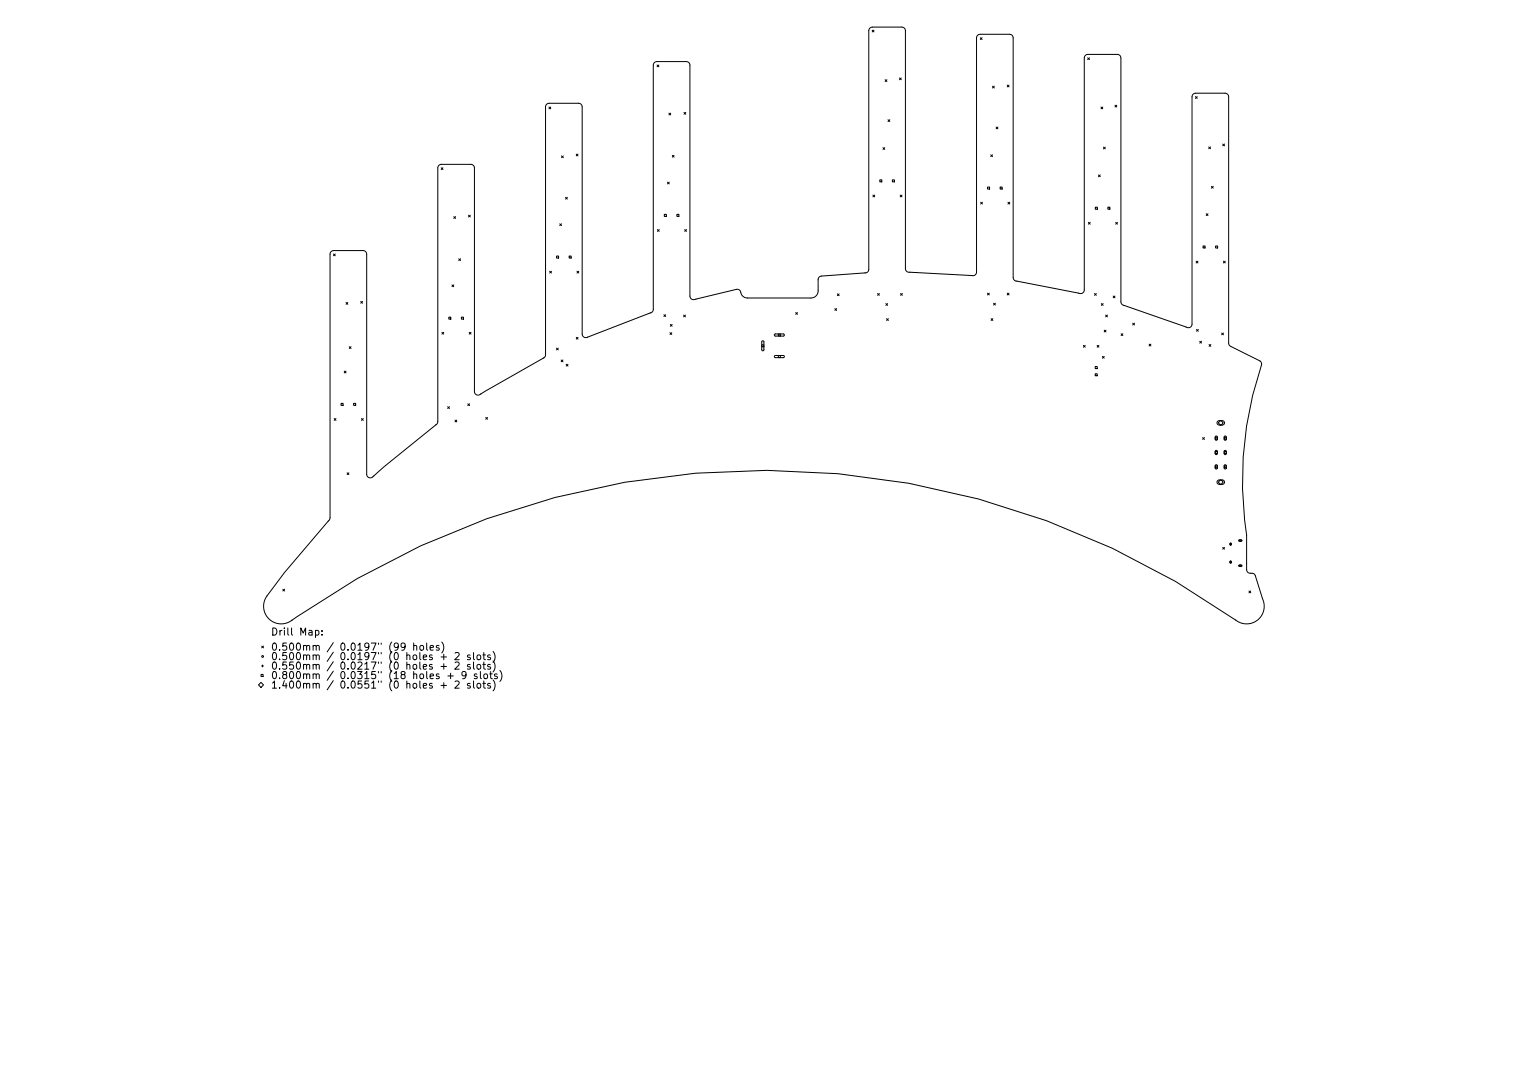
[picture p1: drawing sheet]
<svg xmlns="http://www.w3.org/2000/svg" width="297mm" height="210mm" viewBox="0 0 297 210" stroke-linecap="round" stroke-linejoin="round" font-family="sans-serif">
<defs><g id="words">
<g font-size="1.9">
<text x="52.6" y="123.5">Drill Map:</text>
<text x="52.6" y="126.4">0.500mm / 0.0197&quot; (99 holes)</text>
<text x="52.6" y="128.3">0.500mm / 0.0197&quot; (0 holes + 2 slots)</text>
<text x="52.6" y="130.1">0.550mm / 0.0217&quot; (0 holes + 2 slots)</text>
<text x="52.6" y="131.9">0.800mm / 0.0315&quot; (18 holes + 9 slots)</text>
<text x="52.6" y="133.8">1.400mm / 0.0551&quot; (0 holes + 2 slots)</text>
</g>
</g></defs>
<g fill="none" stroke="#000" stroke-width=".19">
<path d="M127.7 12.6l.4 .4M128.1 12.6l-.4 .4M169.6 5.9l.3 .3M169.9 5.9l-.3 .3M172.1 15.5l.3 .3M172.4 15.5l-.3 .3M174.9 15.1l.3 .4M175.2 15.1l-.3 .4M190.6 7.3l.3 .4M190.9 7.3l-.3 .4M192.9 16.8l.4 .3M193.3 16.8l-.4 .3"/>
<path d="M195.8 16.5l.4 .4M196.2 16.5l-.4 .4M211.4 11.2l.4 .4M211.8 11.2l-.4 .4M232.4 18.8l.3 .3M232.7 18.8l-.3 .3M85.8 32.6l.3 .3M86.1 32.6l-.3 .3M106.7 20.8l.4 .3M107.1 20.8l-.4 .3M109.2 30.3l.3 .3M109.5 30.3l-.3 .3"/>
<path d="M109.9 38.3l.4 .4M110.3 38.3l-.4 .4M112 29.9l.4 .4M112.4 29.9l-.4 .4M129.8 35.4l.3 .3M130 22l.4 .3M130.1 35.4l-.3 .3M130.4 22l-.4 .3M130.7 30.2l.3 .3M131 30.2l-.3 .3M133 21.8l.3 .4M133.3 21.8l-.3 .4"/>
<path d="M169.7 37.9l.3 .4M170 37.9l-.3 .4M171 35h.4v.3h-.4zM171.6 28.7l.4 .3M172 28.7l-.4 .3M172.6 23.3l.4 .3M173 23.3l-.4 .3M173.5 35h.4v.3h-.4zM175 37.9l.3 .4M175.3 37.9l-.3 .4M190.6 39.3l.4 .4M191 39.3l-.4 .4"/>
<path d="M192 36.3h.4v.4h-.4zM192.6 30.1l.3 .3M192.9 30.1l-.3 .3M193.6 24.7l.4 .3M194 24.7l-.4 .3M194.4 36.3h.4v.4h-.4zM195.9 39.3l.4 .4M196.3 39.3l-.4 .4M213.5 34l.4 .3M213.9 34l-.4 .3M214 20.8l.4 .3M214.4 20.8l-.4 .3"/>
<path d="M214.5 28.6l.4 .3M214.9 28.6l-.4 .3M216.8 20.5l.3 .3M217.1 20.5l-.3 .3M235 28.6l.3 .3M235.3 28.6l-.3 .3M235.5 36.2l.3 .4M235.8 36.2l-.3 .4M237.7 28l.3 .3M238 28l-.3 .3M64.4 48.9l.5-.2h5.7a.7 .7 0 0 1 .7 .7v42.8a.7 .7 0 0 0 .4 .6 .7 .7 0 0 0 .8-.1l2.1-2 10.3-8.2 .2-.4v-49.5a.7 .7 0 0 1 .7-.7h5.7a.7 .7 0 0 1 .7 .7v43.5a.72 .72 0 0 0 .5 .7 .72 .72 0 0 0 .8-.2l12.2-7.1 .3-.4 .1-48.3a.7 .7 0 0 1 .7-.7h5.7a.7 .7 0 0 1 .7 .7v44.2a.7 .7 0 0 0 1 .5l12.3-4.7 .5-.5v-47.6a.7 .7 0 0 1 .7-.7h5.7a.7 .7 0 0 1 .7 .7v44.9a.7 .7 0 0 0 .9 .6l8.1-2a.84 .84 0 0 1 1 1l.5 .5 .6 .2h12.6a1.4 1.4 0 0 0 1.2-1.4v-2.2a.68 .68 0 0 1 .7-.6l8.6-.7a.7 .7 0 0 0 .6-.7v-46.4a.7 .7 0 0 1 .7-.6h5.7a.7 .7 0 0 1 .7 .7v46.3a.7 .7 0 0 0 .7 .6l12.4 .7a.7 .7 0 0 0 .7-.7v-45.6a.7 .7 0 0 1 .7-.6h5.8a.7 .7 0 0 1 .7 .7v46.7l.2 .3 .3 .2 12.4 2.4a.7 .7 0 0 0 .9-.6v-45.2a.7 .7 0 0 1 .7-.6h5.7a.7 .7 0 0 1 .7 .7v47.5l.5 .5 12.4 4.3a.7 .7 0 0 0 .9-.6v-44.3a.7 .7 0 0 1 .7-.6h5.8a.7 .7 0 0 1 .6 .7l.1 47.9 .3 .6 5.7 2.8a.73 .73 0 0 1 .3 .9 69.7 69.7 0 0 0-2.9 33v6.8a.7 .7 0 0 0 .7 .6l.7 .1 .3 .3 1.5 4.7a3.4 3.4 0 0 1-1.1 4.1 3.4 3.4 0 0 1-4.2-.1l-11.7-7.5-12.3-6.5-12.8-5.3-13.2-4.2-13.5-3.1-13.8-1.8-13.8-.7-13.9 .6-13.8 1.7-13.5 3-13.3 4.1-12.8 5.3-12.4 6.3-12.7 8.1a3.4 3.4 0 0 1-4.4-.2 3.4 3.4 0 0 1-.4-4.5l3.4-4.5 8.8-10.5 .1-51.4zM64.8 49.4l.4 .3"/>
<path d="M65.2 49.4l-.4 .3M67.3 58.8l.3 .3M67.6 58.8l-.3 .3M70.1 58.6l.4 .3M70.5 58.6l-.4 .3M87.9 55.4l.3 .3M88.2 55.4l-.3 .3M88.2 42.1l.4 .3M88.6 42.1l-.4 .3M89.2 50.3l.3 .3M89.5 50.3l-.3 .3M91.1 41.8l.3 .4"/>
<path d="M91.4 41.8l-.3 .4M106.9 52.7l.3 .4M107.2 52.7l-.3 .4M108.2 49.8h.4v.3h-.4zM108.8 43.5l.4 .3M109.2 43.5l-.4 .3M110.6 49.8h.4v.3h-.4zM112.2 52.7l.3 .4M112.5 52.7l-.3 .4M127.8 44.6l.3 .4M128.1 44.6l-.3 .4M129.1 41.7h.4v.3h-.4z"/>
<path d="M131.6 41.7h.4v.3h-.4zM133.1 44.6l.4 .4M133.5 44.6l-.4 .4M162.3 60l.3 .3M162.6 60l-.3 .3M162.8 57.1l.3 .4M163.1 57.1l-.3 .4M170.6 57l.3 .4M170.9 57l-.3 .4M172.2 59l.4 .3M172.6 59l-.4 .3M175.1 57l.3 .4"/>
<path d="M175.4 57l-.3 .4M192 57l.3 .3M192.3 57l-.3 .3M193.2 58.9l.3 .4M193.5 58.9l-.3 .4M195.8 57l.4 .3M196.2 57l-.4 .3M211.6 43.2l.3 .4M211.9 43.2l-.3 .4M212.8 57l.3 .4M212.9 40.3h.4v.4h-.4zM213.1 57l-.3 .4"/>
<path d="M214.1 59l.3 .3M214.4 59l-.3 .3M215.4 40.3h.4v.4h-.4zM216.4 57.5l.4 .4M216.8 57.5l-.4 .4M216.9 43.2l.3 .4M217.2 43.2l-.3 .4M232.5 50.8l.4 .3M232.9 50.8l-.4 .3M233.9 47.8h.4v.4h-.4zM234.5 41.5l.3 .4M234.8 41.5l-.3 .4"/>
<path d="M236.3 47.8h.4v.4h-.4zM237.8 50.8l.4 .3M238.2 50.8l-.4 .3M66.3 78.4h.4v.4h-.4zM66.9 72.1l.4 .4M67.3 72.1l-.4 .4M67.9 67.4l.3 .3M68.2 67.4l-.3 .3M68.7 78.4h.4v.4h-.4zM85.9 64.6l.4 .3M86.3 64.6l-.4 .3M87 79l.4 .4"/>
<path d="M87.2 61.6h.4v.4h-.4zM87.4 79l-.4 .4M89.7 61.6h.4v.4h-.4zM90.9 78.5l.4 .3M91.2 64.6l.4 .3M91.3 78.5l-.4 .3M91.6 64.6l-.4 .3M108.2 67.6l.3 .4M108.5 67.6l-.3 .4M109.1 70l.3 .3M109.4 70l-.3 .3M110.1 70.8l.3 .3"/>
<path d="M110.4 70.8l-.3 .3M112 65.6l.4 .3M112.4 65.6l-.4 .3M129.1 61.2l.3 .3M129.4 61.2l-.3 .3M130.2 64.6l.4 .4M130.3 63l.4 .4M130.6 64.6l-.4 .4M130.7 63l-.4 .4M132.9 61.2l.3 .4M133.2 61.2l-.3 .4M148.1 67h.4v.4h-.4z"/>
<path d="M148.1 66.3l.3-.1 .1 .2v1.6l-.2 .2-.2-.2zM150.6 65l1.7-.1 .2 .2-.2 .2h-1.6l-.2-.1zM150.6 69.1h1.7l.2 .2-.2 .2h-1.6l-.2-.1zM151.3 64.9h.4v.4h-.4zM151.3 69.1h.4v.4h-.4zM154.7 60.7l.3 .4M155 60.7l-.3 .4M172.3 61.9l.4 .4M172.7 61.9l-.4 .4M192.7 61.9l.3 .4M193 61.9l-.3 .4M210.6 67.1l.4 .4"/>
<path d="M211 67.1l-.4 .4M212.9 71.2h.4v.4h-.4zM212.9 72.6h.4v.4h-.4zM213.3 67.1l.3 .4M213.6 67.1l-.3 .4M214.3 69.3l.4 .3M214.7 69.3l-.4 .3M214.7 64.2l.3 .3M214.9 61.2l.4 .4M215 64.2l-.3 .3M215.3 61.2l-.4 .4M217.9 64.9l.4 .3"/>
<path d="M218.3 64.9l-.4 .3M220.2 62.8l.3 .4M220.5 62.8l-.3 .4M223.4 66.9l.3 .3M223.7 66.9l-.3 .3M232.6 64l.3 .4M232.9 64l-.3 .4M233.2 66.3l.4 .4M233.6 66.3l-.4 .4M235 67l.4 .3M235.4 67l-.4 .3M237.5 64.7l.3 .4"/>
<path d="M237.8 64.7l-.3 .4M65 81.3l.3 .4M65.3 81.3l-.3 .4M67.5 91.9l.3 .3M67.8 91.9l-.3 .3M70.3 81.3l.3 .4M70.6 81.3l-.3 .4M88.5 81.6l.3 .4M88.8 81.6l-.3 .4M94.4 81.1l.4 .4M94.8 81.1l-.4 .4M233.8 85l.3 .4"/>
<path d="M234.1 85l-.3 .4M236.2 84.9h.4v.4h-.4zM236.2 87.7h.4v.4h-.4zM236.2 90.5h.4v.4h-.4zM236.3 84.8l.2-.1 .1 .2v.5l-.1 .2-.3-.2zM236.3 87.6l.2-.1 .1 .2v.5l-.1 .1-.3-.1zM236.3 90.4l.2-.1 .1 .2v.5l-.1 .1-.3-.1zM236.7 81.9l1.1-.1 .2 .2v.3l-.3 .3h-.8l-.3-.3zM236.7 93.4l1.1-.1 .2 .2v.3l-.3 .3h-.8l-.3-.3zM236.8 82.2l.5-.5 .5 .5-.5 .5zM236.8 93.7l.5-.5 .5 .5-.5 .5zM238 84.9h.4v.4h-.4z"/>
<path d="M238 87.7h.4v.4h-.4zM238 90.5h.4v.4h-.4zM238 84.8l.2-.1 .2 .2v.5l-.2 .2-.2-.2zM238 87.6l.2-.1 .2 .2v.5l-.2 .1-.2-.1zM238 90.4l.2-.1 .2 .2v.5l-.2 .1-.2-.1zM55 114.5l.3 .3M55.3 114.5l-.3 .3M237.7 106.4l.3 .3M238 106.4l-.3 .3M239 105.7h.4M239 109.2h.4M239.1 105.5l.3 .1-.1 .4-.2-.1z"/>
<path d="M239.1 109l.3 .1-.1 .3h-.2zM239.2 105.5v.4M239.2 109v.4M240.8 105l.6-.1v.1l-.5 .1zM240.8 109.9l.6-.1v.1l-.5 .1zM242.8 114.8l.3 .4M243.1 114.8l-.3 .4M50.7 132.6l.5 .5-.5 .5-.5-.5zM50.7 131.1h.4v.3h-.4zM50.8 129.4h.4M50.9 125.5l.3 .4M51 129.2v.4"/>
<path d="M51.2 125.5l-.3 .4M61.3 122.6l.4-.1 .3 .3-.1 .6h-.6M62.6 123.3v.1M62.6 122.6v.1M78.8 125.6l-.3 .2h-.3l-.2-.2 .1-.6h.4l.2 .1a.92 .92 0 0 1-.3 1.3h-.3M80.4 125.6l.2-.2 .4 .1v.9M80.4 125v1.4M81.7 125.5l.4-.1 .2 .3v.4l-.2 .3-.4-.1-.1-.2zM82.9 125v1.2l.2 .2M83.6 125.9l.7-.1-.1-.3-.4-.1-.2 .2 .1 .7h.5M85.3 125.5l-.3-.1-.2 .2 .1 .2 .4 .2v.3h-.5M85.7 127.7h1.1"/>
<path d="M85.7 129.5h1.1M85.7 133.2h1.1M85.9 124.8a1.6 1.6 0 0 1 0 2.1M86.3 127.1v1.1M86.3 129v1M86.3 132.7v1M87.1 131.4h1M87.6 130.8v1.1M88.5 126.9l.5-.1 .3 .4-.9 1h.9M88.5 128.8l.5-.2 .3 .4-.9 1h.9M88.5 132.5l.5-.2 .3 .4-.9 1h.9M90.6 131.1l-.3 .3-.4-.1-.1-.2 .1-.5 .4-.1 .2 .1a.92 .92 0 0 1-.3 1.3h-.3"/>
<path d="M91.4 127.3h-.3l-.2 .2v.2l.5 .1v.3h-.5M91.4 129.2l-.3-.1-.2 .2v.2l.5 .1v.4h-.5M91.4 132.9l-.3-.1-.2 .2v.2l.5 .1v.4h-.5M92.1 126.8v1.2l.2 .2M92.1 128.6v1.2l.2 .2M92.1 132.3v1.2l.2 .2M92.7 131h-.3l-.2 .2 .1 .2 .4 .1v.3h-.5M92.8 127.4l.2-.1 .4 .1 .1 .5-.2 .2-.3 .1-.2-.1zM92.8 132.9l.2-.1 .4 .1 .1 .6-.2 .2h-.3l-.2-.1zM92.9 129.2l.3-.1 .3 .3v.4l-.3 .2h-.3l-.2-.2zM93.4 130.5v1.2l.2 .2M93.9 127.3h.5"/>
<path d="M93.9 129.1h.5M93.9 132.8h.5M94.1 126.8v1.2l.3 .2M94.1 128.6v1.2l.3 .2M94.1 132.3v1.2l.3 .2M94.1 131.1l.2-.1 .4 .1 .1 .5-.2 .2-.3 .1-.2-.2zM95.2 131h.5M95.3 127.3h-.3l-.2 .2v.2l.5 .1v.3h-.5M95.3 129.2l-.3-.1-.2 .2v.2l.5 .1v.4h-.5M95.3 132.9l-.3-.1-.2 .2v.2l.5 .1v.4h-.5M95.4 130.5v1.2l.3 .2M95.8 126.6a1.6 1.6 0 0 1 0 2.1"/>
<path d="M95.8 128.4a1.6 1.6 0 0 1 0 2.2M95.8 132.1a1.6 1.6 0 0 1 0 2.2M96.6 131h-.3l-.2 .2 .1 .2 .4 .1v.3h-.5M97.2 130.3a1.6 1.6 0 0 1 0 2.1"/>
<circle cx="241.1" cy="109.9" r=".17"/>
<circle cx="241.1" cy="105" r=".17"/>
<circle cx="51.1" cy="127.6" r=".17"/>
</g>
<use href="#words"/>
</svg>
